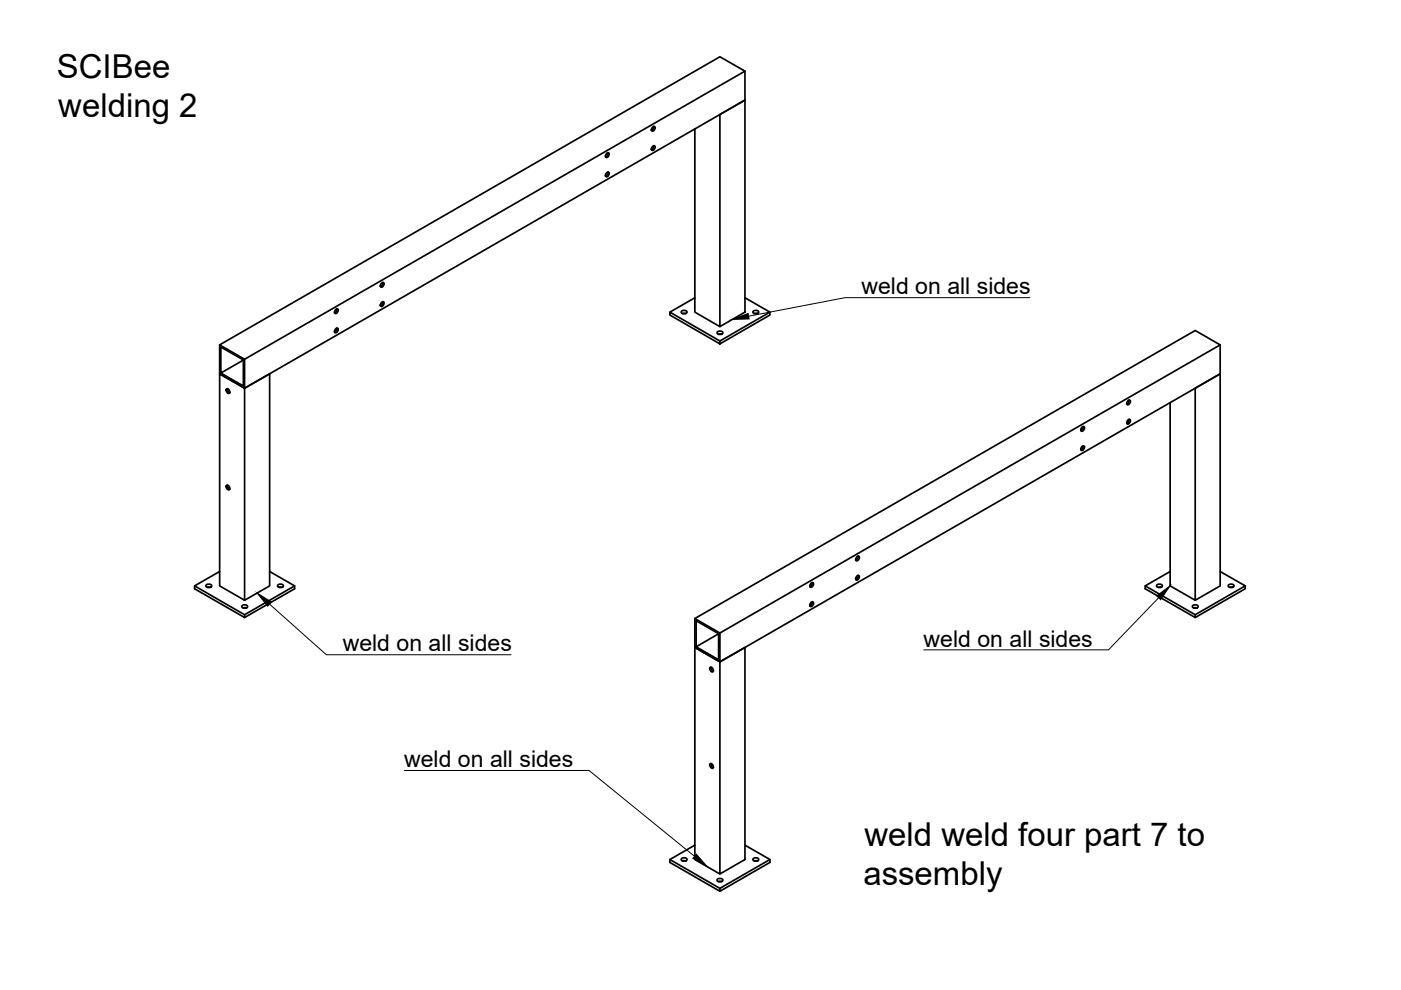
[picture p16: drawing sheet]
<svg xmlns="http://www.w3.org/2000/svg" width="297mm" height="210mm" viewBox="0 0 297 210" stroke-linecap="round" stroke-linejoin="round" font-family="sans-serif">
<defs><g id="words">
<g font-size="7">
<text x="12.1" y="16.5">SCIBee</text>
<text x="12.4" y="24.8">welding 2</text>
<text x="183.3" y="179.4">weld weld four part 7 to</text>
<text x="183" y="187.7">assembly</text>
</g>
<g font-size="4.9">
<text x="182.6" y="62.4">weld on all sides</text>
<text x="195.8" y="137.1">weld on all sides</text>
<text x="72.7" y="138.1">weld on all sides</text>
<text x="85.7" y="162.7">weld on all sides</text>
</g>
</g></defs>
<!-- layer: Visible -->
<g fill="none" stroke="#000" stroke-width=".36">
<path d="M157.9 15.1l-106 61.1v6.1l-5.3-3v-6.2l106-61.1 5.3 3.1v6.1l-106 61.1 5.3-3v44.9l-5.3 3.1M128.6 32.6l.2-.2 .3 .1a.61 .61 0 0 1-.1 .6 .61 .61 0 0 1-.6 .2zM128.6 36.7l.2-.2 .3 .1a.61 .61 0 0 1-.1 .6 .61 .61 0 0 1-.6 .2zM128.9 32.4l-.1 .5-.4 .4M128.9 36.5l-.1 .5-.4 .3M138.3 27l.2-.2 .3 .1a.61 .61 0 0 1 0 .6 .61 .61 0 0 1-.6 .2zM138.3 31.1l.2-.2 .3 .1a.61 .61 0 0 1 0 .6 .61 .61 0 0 1-.6 .2zM138.6 26.8l-.1 .5-.4 .3M138.6 30.9l-.1 .5-.4 .4M147.3 27.3v38.9l5.3 3.1M152.6 24.3l5.3-3.1v45l-5.3 3.1zM81.2 59.9l-.1 .5-.4 .3"/>
<path d="M46.6 79.3l5.3 3v45l-5.3-3.1zM46.6 73.1l5.3 3.1M51.6 76.3l-4.8 2.8v-5.5l4.8 2.7v5.5l-4.8-2.7M71.1 65.7l.2-.2 .4 .1a.61 .61 0 0 1-.1 .6 .61 .61 0 0 1-.6 .2zM71.1 69.8l.2-.2h.4a.61 .61 0 0 1-.1 .7 .61 .61 0 0 1-.6 .2zM71.4 65.5l-.1 .5-.4 .3M71.4 69.6l-.1 .5-.4 .3M80.8 60.1l.2-.2 .4 .1a.61 .61 0 0 1-.1 .6 .61 .61 0 0 1-.6 .2zM80.8 64.2l.2-.2h.4a.61 .61 0 0 1-.1 .7 .61 .61 0 0 1-.6 .2zM81.2 64l-.1 .5-.4 .3M142 66.2l10.6 6.1v.6l-10.6-6.1zM144.6 65.9a.68 .68 0 0 1 1 .4 .68 .68 0 0 1-.6 .3 .68 .68 0 0 1-.6-.5z"/>
<path d="M144.7 66.5h.7M147.3 63.1l-5.3 3.1M152.2 70.3a.68 .68 0 0 1 1 .3 .68 .68 0 0 1-.6 .3 .68 .68 0 0 1-.6-.4zM152.3 70.9h.7M157.9 63.1l5.3 3.1v.6l-10.6 6.1M159.8 65.9a.68 .68 0 0 1 1 .4 .68 .68 0 0 1-.6 .3 .68 .68 0 0 1-.6-.5zM159.9 66.5h.7M163.2 66.2l-10.6 6.1M258.7 73.1l-106.1 61.1M48 82.5l.1-.1a.61 .61 0 0 1 .6 .4 .61 .61 0 0 1-.2 .6 .72 .72 0 0 1-.5-.9zM48.2 82.4l.1 .5 .4 .4M229.3 90.7l.2-.2h.4a.61 .61 0 0 1-.1 .6 .61 .61 0 0 1-.6 .3z"/>
<path d="M229.3 94.7l.2-.1h.4a.61 .61 0 0 1-.1 .6 .61 .61 0 0 1-.6 .2zM229.7 90.4l-.1 .5-.4 .4M229.7 94.5l-.1 .5-.4 .4M239.1 85l.2-.1h.3a.61 .61 0 0 1-.1 .6 .61 .61 0 0 1-.6 .3zM239.1 89.1l.2-.1h.3a.61 .61 0 0 1-.1 .6 .61 .61 0 0 1-.6 .2zM239.4 84.8l-.1 .5-.4 .4M239.4 88.9l-.1 .5-.4 .4M248.1 85.4v38.8l5.3 3.1v-45l5.3-3v44.9l-5.3 3.1M48 102.9l.1-.1a.61 .61 0 0 1 .6 .4 .61 .61 0 0 1-.2 .7 .72 .72 0 0 1-.5-1zM48.2 102.9l.1 .5 .4 .3M181.6 118.1l.2-.2 .4 .1a.61 .61 0 0 1-.1 .6 .61 .61 0 0 1-.6 .2zM181.9 117.9l-.1 .5-.4 .4"/>
<path d="M41.3 124.2l10.6 6.1M43.8 123.9a.68 .68 0 0 1 1.1 .4 .68 .68 0 0 1-.7 .3 .68 .68 0 0 1-.5-.5zM43.9 124.5h.7M46.6 121.2l-5.3 3v.6l10.6 6.1v-.6l10.6-6.1M51.4 128.3a.68 .68 0 0 1 1.1 .4 .68 .68 0 0 1-.7 .3 .68 .68 0 0 1-.5-.5zM51.5 128.9h.7M57.2 121.2l5.3 3v.6l-10.6 6.1M59 123.9a.68 .68 0 0 1 1.1 .4 .68 .68 0 0 1-.7 .3 .68 .68 0 0 1-.5-.5zM59.1 124.5h.7M147.3 131.1l5.3 3.1v6.1l-5.3-3zM147.3 131.1l106.1-61 5.3 3v6.2l-106.1 61M147.6 131.6l4.8 2.8-4.8 2.7z"/>
<path d="M152.4 134.4v5.5l-4.8-2.8M171.9 123.7l.2-.1h.3a.61 .61 0 0 1 0 .6 .61 .61 0 0 1-.6 .2zM171.9 127.8l.2-.2 .3 .1a.61 .61 0 0 1 0 .6 .61 .61 0 0 1-.6 .2zM172.2 123.5l-.1 .5-.4 .4M172.2 127.6l-.1 .5-.4 .4M181.6 122.2l.2-.2 .4 .1a.61 .61 0 0 1-.1 .6 .61 .61 0 0 1-.6 .2zM181.9 122l-.1 .5-.4 .4M242.8 124.2l10.6 6.1M245.4 123.9a.68 .68 0 0 1 1 .4 .68 .68 0 0 1-.6 .3 .68 .68 0 0 1-.6-.5zM245.5 124.5h.6M248.1 121.2l-5.3 3v.6l10.6 6.1v-.6l10.6-6.1M253 128.3a.68 .68 0 0 1 1 .4 .68 .68 0 0 1-.6 .3 .68 .68 0 0 1-.6-.5z"/>
<path d="M253.1 128.9h.6M258.7 121.2l5.3 3v.6l-10.6 6.1M260.6 123.9a.68 .68 0 0 1 1 .4 .68 .68 0 0 1-.6 .3 .68 .68 0 0 1-.6-.5zM260.7 124.5h.6M150.5 141.5h.2a.61 .61 0 0 1 .5 .3 .61 .61 0 0 1-.1 .7 .72 .72 0 0 1-.6-1zM150.8 141.4l.1 .6 .4 .3M152.6 140.3l5.3-3v44.9l-5.3 3.1zM152.6 140.3l-5.3-3v44.9l5.3 3.1M147.3 179.2l-5.3 3v.7l10.6 6.1v-.6l10.6-6.2M150.5 162l.2-.1a.61 .61 0 0 1 .5 .4 .61 .61 0 0 1-.1 .6 .72 .72 0 0 1-.6-.9zM150.8 161.9l.1 .5 .4 .4M157.9 179.2l5.3 3v.7l-10.6 6.1"/>
<path d="M142 182.2l10.6 6.2M144.6 182a.68 .68 0 0 1 1 .3 .68 .68 0 0 1-.6 .3 .68 .68 0 0 1-.6-.5zM144.7 182.5h.7M152.2 186.3a.68 .68 0 0 1 1 .4 .68 .68 0 0 1-.6 .3 .68 .68 0 0 1-.6-.5zM152.3 186.9h.7M159.8 182a.68 .68 0 0 1 1 .3 .68 .68 0 0 1-.6 .3 .68 .68 0 0 1-.6-.5zM159.9 182.5h.7"/>
</g>
<!-- layer: Leaders -->
<path d="M155.3 67.7l3.3-1.2 .2 1.1zM54.5 125.7l3 1.9-.8 .9zM245.2 126.3l2.9-2.1-2 2.9zM147.6 181.1l2.4 2.7-3.1-1.8z" fill="#000" stroke="#000" stroke-width=".21"/>
<path d="M218.3 63.1h-39.1l-20.5 3.9M57.1 128.1l12.1 10.7h39.2M245.7 126.7l-10.7 11.1h-39.1M85.7 163.4h39.2l22.4 18.2" fill="none" stroke="#000" stroke-width=".21"/>
<use href="#words"/>
</svg>
